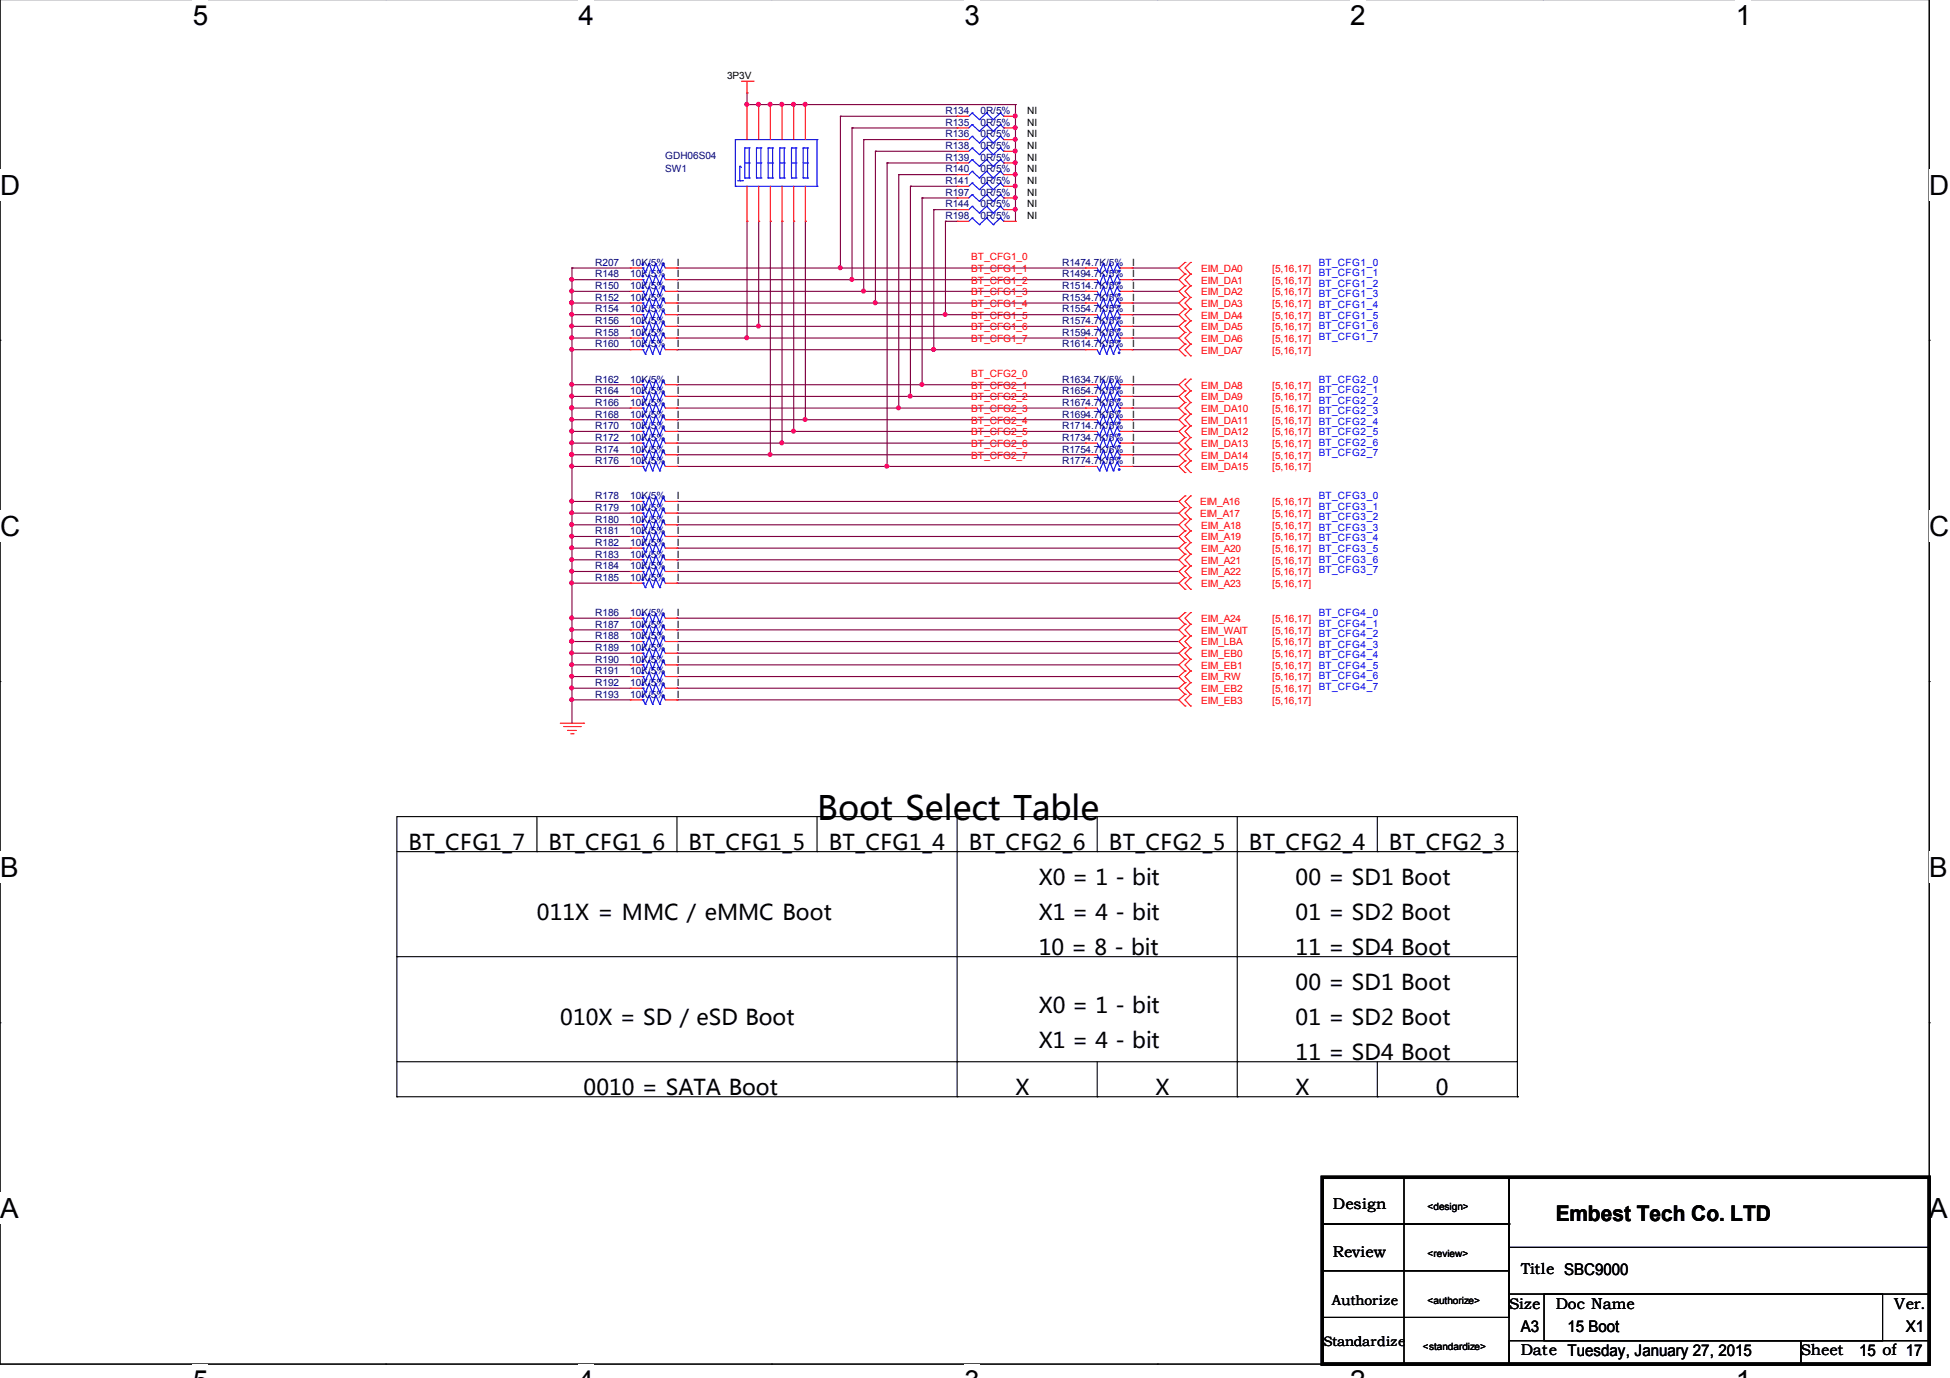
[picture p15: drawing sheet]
<svg xmlns="http://www.w3.org/2000/svg" width="297mm" height="210mm" viewBox="0 0 297 210" stroke-linecap="round" stroke-linejoin="round" font-family="sans-serif">
<defs><g id="words">
<text font-size="5.1" x="124.5" y="125">Boot Select Table</text>
<g font-size="4.2">
<text x="29.4" y="3.8">5</text>
<text x="88.1" y="3.8">4</text>
<text x="146.9" y="3.8">3</text>
<text x="205.7" y="3.8">2</text>
<text x="264.4" y="3.8">1</text>
<text x="0" y="29.7">D</text>
<text x="293.9" y="29.7">D</text>
<text x="0" y="81.6">C</text>
<text x="293.9" y="81.6">C</text>
<text x="0" y="133.6">B</text>
<text x="293.9" y="133.6">B</text>
<text x="0" y="185.6">A</text>
<text x="293.9" y="185.6">A</text>
</g>
<g font-size="3.3">
<text x="62.2" y="129.4">BT_CFG1_7</text>
<text x="83.6" y="129.4">BT_CFG1_6</text>
<text x="104.9" y="129.4">BT_CFG1_5</text>
<text x="126.2" y="129.4">BT_CFG1_4</text>
<text x="147.6" y="129.4">BT_CFG2_6</text>
<text x="168.9" y="129.4">BT_CFG2_5</text>
<text x="190.2" y="129.4">BT_CFG2_4</text>
<text x="211.6" y="129.4">BT_CFG2_3</text>
<text x="158.2" y="134.8">X0 = 1 - bit</text>
<text x="197.4" y="134.8">00 = SD1 Boot</text>
<text x="81.8" y="140.1">011X = MMC / eMMC Boot</text>
<text x="158.2" y="140.1">X1 = 4 - bit</text>
<text x="197.4" y="140.1">01 = SD2 Boot</text>
<text x="158.2" y="145.4">10 = 8 - bit</text>
<text x="197.4" y="145.4">11 = SD4 Boot</text>
<text x="158.2" y="154.3">X0 = 1 - bit</text>
<text x="197.4" y="150.8">00 = SD1 Boot</text>
<text x="85.3" y="156.1">010X = SD / eSD Boot</text>
<text x="158.2" y="159.7">X1 = 4 - bit</text>
<text x="197.4" y="156.1">01 = SD2 Boot</text>
<text x="197.4" y="161.4">11 = SD4 Boot</text>
<text x="88.9" y="166.8">0010 = SATA Boot</text>
<text x="154.7" y="166.8">X</text>
<text x="176" y="166.8">X</text>
<text x="197.4" y="166.8">X</text>
<text x="218.7" y="166.8">0</text>
<text x="237" y="185.9">Embest Tech Co. LTD</text>
</g>
<g font-size="2.5">
<text x="231.6" y="203">A3</text>
<text x="238.8" y="203">15 Boot</text>
<text x="290.3" y="203">X1</text>
<text x="283.2" y="206.5">15 of 17</text>
</g>
<g font-size="2.4">
<text x="203" y="184.2">Design</text>
<text x="203" y="191.5">Review</text>
<text x="231.6" y="194">Title SBC9000</text>
<text x="229.9" y="199.3">Size</text>
<text x="237" y="199.3">Doc Name</text>
<text x="288.5" y="199.3">Ver.</text>
<text x="231.6" y="206.4">Date Tuesday, January 27, 2015</text>
<text x="274.3" y="206.4">Sheet</text>
</g>
<g font-size="2.1">
<text x="202.9" y="198.7">Authorize</text>
<text x="201.6" y="205.1">Standardize</text>
</g>
<g font-size="1.5">
<text x="110.7" y="12">3P3V</text>
<text x="156.5" y="17.4">NI</text>
<text x="156.5" y="19.1">NI</text>
<text x="156.5" y="20.9">NI</text>
<text x="156.5" y="22.7">NI</text>
<text x="156.5" y="24.5">NI</text>
<text x="156.5" y="26.3">NI</text>
<text x="156.5" y="28">NI</text>
<text x="156.5" y="29.8">NI</text>
<text x="156.5" y="33.4">NI</text>
<text x="156.5" y="31.6">NI</text>
<text x="103.1" y="40.5">I</text>
<text x="172.5" y="40.5">I</text>
<text x="103.1" y="47.6">I</text>
<text x="103.1" y="42.3">I</text>
<text x="103.1" y="44">I</text>
<text x="103.1" y="45.8">I</text>
<text x="172.5" y="42.3">I</text>
<text x="172.5" y="44">I</text>
<text x="172.5" y="45.8">I</text>
<text x="172.5" y="47.6">I</text>
<text x="103.1" y="49.4">I</text>
<text x="103.1" y="51.2">I</text>
<text x="103.1" y="52.9">I</text>
<text x="172.5" y="49.4">I</text>
<text x="172.5" y="51.2">I</text>
<text x="172.5" y="52.9">I</text>
<text x="103.1" y="58.3">I</text>
<text x="172.5" y="58.3">I</text>
<text x="103.1" y="65.4">I</text>
<text x="103.1" y="60">I</text>
<text x="103.1" y="61.8">I</text>
<text x="103.1" y="63.6">I</text>
<text x="172.5" y="60">I</text>
<text x="172.5" y="61.8">I</text>
<text x="172.5" y="63.6">I</text>
<text x="172.5" y="65.4">I</text>
<text x="103.1" y="67.2">I</text>
<text x="103.1" y="68.9">I</text>
<text x="103.1" y="70.7">I</text>
<text x="172.5" y="67.2">I</text>
<text x="172.5" y="68.9">I</text>
<text x="172.5" y="70.7">I</text>
<text x="103.1" y="77.8">I</text>
<text x="103.1" y="76">I</text>
<text x="103.1" y="79.6">I</text>
<text x="103.1" y="81.4">I</text>
<text x="103.1" y="83.2">I</text>
<text x="103.1" y="84.9">I</text>
<text x="103.1" y="86.7">I</text>
<text x="103.1" y="88.5">I</text>
<text x="103.1" y="93.8">I</text>
<text x="103.1" y="95.6">I</text>
<text x="103.1" y="97.4">I</text>
<text x="103.1" y="99.2">I</text>
<text x="103.1" y="100.9">I</text>
<text x="103.1" y="102.7">I</text>
<text x="103.1" y="106.3">I</text>
<text x="103.1" y="104.5">I</text>
<text x="217.4" y="184.3">&lt;design&gt;</text>
<text x="217.4" y="191.4">&lt;review&gt;</text>
<text x="217.4" y="198.6">&lt;authorize&gt;</text>
<text x="216.7" y="205.7">&lt;standardize&gt;</text>
</g>
<g font-size="1.5" fill="#000080">
<text x="144" y="17.4">R134</text>
<text x="149.4" y="17.4">0R/5%</text>
<text x="144" y="19.1">R135</text>
<text x="144" y="20.9">R136</text>
<text x="144" y="22.7">R138</text>
<text x="149.4" y="19.1">0R/5%</text>
<text x="149.4" y="20.9">0R/5%</text>
<text x="149.4" y="22.7">0R/5%</text>
<text x="101.3" y="26.3">SW1</text>
<text x="101.3" y="24.1">GDH06S04</text>
<text x="144" y="24.5">R139</text>
<text x="144" y="26.3">R140</text>
<text x="144" y="28">R141</text>
<text x="144" y="29.8">R197</text>
<text x="149.4" y="24.5">0R/5%</text>
<text x="149.4" y="26.3">0R/5%</text>
<text x="149.4" y="28">0R/5%</text>
<text x="149.4" y="29.8">0R/5%</text>
<text x="144" y="33.4">R198</text>
<text x="144" y="31.6">R144</text>
<text x="149.4" y="33.4">0R/5%</text>
<text x="149.4" y="31.6">0R/5%</text>
<text x="90.7" y="40.5">R207</text>
<text x="96" y="40.5">10K/5%</text>
<text x="161.8" y="40.5">R1474.7K/5%</text>
<text x="90.7" y="47.6">R154</text>
<text x="90.7" y="42.3">R148</text>
<text x="90.7" y="44">R150</text>
<text x="90.7" y="45.8">R152</text>
<text x="96" y="47.6">10K/5%</text>
<text x="96" y="42.3">10K/5%</text>
<text x="96" y="44">10K/5%</text>
<text x="96" y="45.8">10K/5%</text>
<text x="161.8" y="42.3">R1494.7K/5%</text>
<text x="161.8" y="44">R1514.7K/5%</text>
<text x="161.8" y="45.8">R1534.7K/5%</text>
<text x="161.8" y="47.6">R1554.7K/5%</text>
<text x="90.7" y="49.4">R156</text>
<text x="90.7" y="51.2">R158</text>
<text x="90.7" y="52.9">R160</text>
<text x="96" y="49.4">10K/5%</text>
<text x="96" y="51.2">10K/5%</text>
<text x="96" y="52.9">10K/5%</text>
<text x="161.8" y="49.4">R1574.7K/5%</text>
<text x="161.8" y="51.2">R1594.7K/5%</text>
<text x="161.8" y="52.9">R1614.7K/5%</text>
<text x="90.7" y="58.3">R162</text>
<text x="96" y="58.3">10K/5%</text>
<text x="161.8" y="58.3">R1634.7K/5%</text>
<text x="90.7" y="65.4">R170</text>
<text x="90.7" y="60">R164</text>
<text x="90.7" y="61.8">R166</text>
<text x="90.7" y="63.6">R168</text>
<text x="96" y="65.4">10K/5%</text>
<text x="96" y="60">10K/5%</text>
<text x="96" y="61.8">10K/5%</text>
<text x="96" y="63.6">10K/5%</text>
<text x="161.8" y="60">R1654.7K/5%</text>
<text x="161.8" y="61.8">R1674.7K/5%</text>
<text x="161.8" y="63.6">R1694.7K/5%</text>
<text x="161.8" y="65.4">R1714.7K/5%</text>
<text x="90.7" y="67.2">R172</text>
<text x="90.7" y="68.9">R174</text>
<text x="90.7" y="70.7">R176</text>
<text x="96" y="67.2">10K/5%</text>
<text x="96" y="68.9">10K/5%</text>
<text x="96" y="70.7">10K/5%</text>
<text x="161.8" y="67.2">R1734.7K/5%</text>
<text x="161.8" y="68.9">R1754.7K/5%</text>
<text x="161.8" y="70.7">R1774.7K/5%</text>
<text x="90.7" y="77.8">R179</text>
<text x="90.7" y="76">R178</text>
<text x="96" y="77.8">10K/5%</text>
<text x="96" y="76">10K/5%</text>
<text x="90.7" y="79.6">R180</text>
<text x="90.7" y="81.4">R181</text>
<text x="90.7" y="83.2">R182</text>
<text x="96" y="79.6">10K/5%</text>
<text x="96" y="81.4">10K/5%</text>
<text x="96" y="83.2">10K/5%</text>
<text x="90.7" y="84.9">R183</text>
<text x="90.7" y="86.7">R184</text>
<text x="90.7" y="88.5">R185</text>
<text x="96" y="84.9">10K/5%</text>
<text x="96" y="86.7">10K/5%</text>
<text x="96" y="88.5">10K/5%</text>
<text x="90.7" y="93.8">R186</text>
<text x="90.7" y="95.6">R187</text>
<text x="96" y="93.8">10K/5%</text>
<text x="96" y="95.6">10K/5%</text>
<text x="90.7" y="97.4">R188</text>
<text x="90.7" y="99.2">R189</text>
<text x="90.7" y="100.9">R190</text>
<text x="96" y="97.4">10K/5%</text>
<text x="96" y="99.2">10K/5%</text>
<text x="96" y="100.9">10K/5%</text>
<text x="90.7" y="102.7">R191</text>
<text x="90.7" y="106.3">R193</text>
<text x="90.7" y="104.5">R192</text>
<text x="96" y="102.7">10K/5%</text>
<text x="96" y="106.3">10K/5%</text>
<text x="96" y="104.5">10K/5%</text>
</g>
<g font-size="1.5" fill="#f00">
<text x="147.9" y="39.6">BT_CFG1_0</text>
<text x="147.9" y="41.4">BT_CFG1_1</text>
<text x="183" y="41.4">EIM_DA0</text>
<text x="193.8" y="41.4">[5,16,17]</text>
<text x="147.9" y="43.2">BT_CFG1_2</text>
<text x="147.9" y="45">BT_CFG1_3</text>
<text x="147.9" y="46.8">BT_CFG1_4</text>
<text x="183" y="43.2">EIM_DA1</text>
<text x="183" y="46.8">EIM_DA3</text>
<text x="183" y="45">EIM_DA2</text>
<text x="193.8" y="43.2">[5,16,17]</text>
<text x="193.8" y="46.8">[5,16,17]</text>
<text x="193.8" y="45">[5,16,17]</text>
<text x="147.9" y="48.5">BT_CFG1_5</text>
<text x="147.9" y="50.3">BT_CFG1_6</text>
<text x="147.9" y="52.1">BT_CFG1_7</text>
<text x="183" y="48.5">EIM_DA4</text>
<text x="183" y="52.1">EIM_DA6</text>
<text x="183" y="53.9">EIM_DA7</text>
<text x="183" y="50.3">EIM_DA5</text>
<text x="193.8" y="48.5">[5,16,17]</text>
<text x="193.8" y="52.1">[5,16,17]</text>
<text x="193.8" y="53.9">[5,16,17]</text>
<text x="193.8" y="50.3">[5,16,17]</text>
<text x="147.9" y="57.4">BT_CFG2_0</text>
<text x="147.9" y="59.2">BT_CFG2_1</text>
<text x="183" y="59.2">EIM_DA8</text>
<text x="193.8" y="59.2">[5,16,17]</text>
<text x="147.9" y="61">BT_CFG2_2</text>
<text x="147.9" y="62.8">BT_CFG2_3</text>
<text x="147.9" y="64.5">BT_CFG2_4</text>
<text x="183" y="61">EIM_DA9</text>
<text x="183" y="62.8">EIM_DA10</text>
<text x="183" y="64.5">EIM_DA11</text>
<text x="193.8" y="61">[5,16,17]</text>
<text x="193.8" y="62.8">[5,16,17]</text>
<text x="193.8" y="64.5">[5,16,17]</text>
<text x="147.9" y="66.3">BT_CFG2_5</text>
<text x="147.9" y="68.1">BT_CFG2_6</text>
<text x="147.9" y="69.9">BT_CFG2_7</text>
<text x="183" y="66.3">EIM_DA12</text>
<text x="183" y="69.9">EIM_DA14</text>
<text x="183" y="71.6">EIM_DA15</text>
<text x="183" y="68.1">EIM_DA13</text>
<text x="193.8" y="66.3">[5,16,17]</text>
<text x="193.8" y="69.9">[5,16,17]</text>
<text x="193.8" y="71.6">[5,16,17]</text>
<text x="193.8" y="68.1">[5,16,17]</text>
<text x="182.8" y="77">EIM_A16</text>
<text x="193.8" y="77">[5,16,17]</text>
<text x="182.8" y="78.8">EIM_A17</text>
<text x="183" y="80.5">EIM_A18</text>
<text x="183" y="82.3">EIM_A19</text>
<text x="193.8" y="80.5">[5,16,17]</text>
<text x="193.8" y="82.3">[5,16,17]</text>
<text x="193.8" y="78.8">[5,16,17]</text>
<text x="183" y="84.1">EIM_A20</text>
<text x="183" y="85.9">EIM_A21</text>
<text x="183" y="89.4">EIM_A23</text>
<text x="183" y="87.6">EIM_A22</text>
<text x="193.8" y="84.1">[5,16,17]</text>
<text x="193.8" y="85.9">[5,16,17]</text>
<text x="193.8" y="89.4">[5,16,17]</text>
<text x="193.8" y="87.6">[5,16,17]</text>
<text x="183" y="94.8">EIM_A24</text>
<text x="193.8" y="94.8">[5,16,17]</text>
<text x="183" y="96.5">EIM_WAIT</text>
<text x="183" y="100.1">EIM_EB0</text>
<text x="183" y="101.9">EIM_EB1</text>
<text x="183" y="98.3">EIM_LBA</text>
<text x="193.8" y="96.5">[5,16,17]</text>
<text x="193.8" y="100.1">[5,16,17]</text>
<text x="193.8" y="101.9">[5,16,17]</text>
<text x="193.8" y="98.3">[5,16,17]</text>
<text x="183" y="103.6">EIM_RW</text>
<text x="183" y="105.4">EIM_EB2</text>
<text x="183" y="107.2">EIM_EB3</text>
<text x="193.8" y="103.6">[5,16,17]</text>
<text x="193.8" y="105.4">[5,16,17]</text>
<text x="193.8" y="107.2">[5,16,17]</text>
</g>
<g font-size="1.5" fill="#00f">
<text x="200.9" y="40.5">BT_CFG1_0</text>
<text x="200.9" y="42.1">BT_CFG1_1</text>
<text x="200.9" y="43.7">BT_CFG1_2</text>
<text x="200.9" y="45.3">BT_CFG1_3</text>
<text x="200.9" y="46.9">BT_CFG1_4</text>
<text x="200.9" y="48.5">BT_CFG1_5</text>
<text x="200.9" y="50.1">BT_CFG1_6</text>
<text x="200.9" y="51.7">BT_CFG1_7</text>
<text x="200.9" y="58.3">BT_CFG2_0</text>
<text x="200.9" y="59.9">BT_CFG2_1</text>
<text x="200.9" y="61.5">BT_CFG2_2</text>
<text x="200.9" y="63.1">BT_CFG2_3</text>
<text x="200.9" y="64.7">BT_CFG2_4</text>
<text x="200.9" y="66.3">BT_CFG2_5</text>
<text x="200.9" y="67.9">BT_CFG2_6</text>
<text x="200.9" y="69.5">BT_CFG2_7</text>
<text x="200.9" y="76">BT_CFG3_0</text>
<text x="200.9" y="77.7">BT_CFG3_1</text>
<text x="200.9" y="79.3">BT_CFG3_2</text>
<text x="200.9" y="80.9">BT_CFG3_3</text>
<text x="200.9" y="82.5">BT_CFG3_4</text>
<text x="200.9" y="84.1">BT_CFG3_5</text>
<text x="200.9" y="85.7">BT_CFG3_6</text>
<text x="200.9" y="87.3">BT_CFG3_7</text>
<text x="200.9" y="93.8">BT_CFG4_0</text>
<text x="200.9" y="95.4">BT_CFG4_1</text>
<text x="200.9" y="97">BT_CFG4_2</text>
<text x="200.9" y="98.7">BT_CFG4_3</text>
<text x="200.9" y="100.3">BT_CFG4_4</text>
<text x="200.9" y="101.9">BT_CFG4_5</text>
<text x="200.9" y="103.5">BT_CFG4_6</text>
<text x="200.9" y="105.1">BT_CFG4_7</text>
</g>
</g></defs>
<path d="M0 -.1v207.9h293.9v-207.9" fill="none" stroke="#000" stroke-width=".17"/>
<g fill="#fff">
<path d="M29.4 -.1h2.3v4.8h-2.3z"/>
<path d="M29.4 207.8h2.3v2.2h-2.3z"/>
</g>
<path d="M58.8 207.8h.1" fill="none" stroke="#000" stroke-width=".17"/>
<g fill="#fff">
<path d="M88.1 -.1h2.3v4.8h-2.3z"/>
<path d="M88.1 207.8h2.3v2.2h-2.3z"/>
</g>
<path d="M117.5 207.8h.1" fill="none" stroke="#000" stroke-width=".17"/>
<g fill="#fff">
<path d="M146.9 -.1h2.3v4.8h-2.3z"/>
<path d="M146.9 207.8h2.3v2.2h-2.3z"/>
</g>
<path d="M176.3 207.8h.1" fill="none" stroke="#000" stroke-width=".17"/>
<g fill="#fff">
<path d="M205.7 -.1h2.2v4.8h-2.2z"/>
<path d="M205.7 207.8h2.2v2.2h-2.2z"/>
</g>
<path d="M235 207.8h.1" fill="none" stroke="#000" stroke-width=".17"/>
<g fill="#fff">
<path d="M264.4 -.1h2.3v4.8h-2.3z"/>
<path d="M264.4 207.8h2.3v2.2h-2.3z"/>
<path d="M0 25.8h3v4.8h-3z"/>
<path d="M293.9 25.8h2.9v4.8h-2.9z"/>
<path d="M0 77.7h3v4.8h-3z"/>
<path d="M293.9 77.7h2.9v4.8h-2.9z"/>
</g>
<path d="M0 51.8h.1M293.9 51.8h.1" fill="none" stroke="#000" stroke-width=".17"/>
<g fill="#fff">
<path d="M0 129.7h2.7v4.8h-2.7z"/>
<path d="M293.9 129.7h2.7v4.8h-2.7z"/>
</g>
<path d="M0 103.8h.1M293.9 103.8h.1" fill="none" stroke="#000" stroke-width=".17"/>
<g fill="#fff">
<path d="M0 181.7h2.7v4.8h-2.7z"/>
<path d="M293.9 181.7h2.7v4.8h-2.7z"/>
</g>
<g fill="none" stroke="#000" stroke-width=".17">
<path d="M60.5 124.4h170.6v37.3h-170.6zM60.5 129.7h170.6M81.8 129.7h.1M81.8 124.4v5.3M103.1 129.7h.1M103.1 124.4v5.3M124.5 129.7h.1M124.5 124.4v5.3M145.8 129.7h.1M145.8 124.4v42.7M167.1 129.7h.1M167.1 124.4v5.3"/>
<path d="M188.5 129.7h.1M188.5 124.4v42.7M209.8 129.7h.1M209.8 124.4v5.3M231.1 129.7h.1M0 155.8h.1M60.5 145.7h.1M60.5 145.7h170.6M293.9 155.8h.1M60.5 167.1h.1M60.5 161.7v5.4M60.5 167.1h170.6"/>
<path d="M145.8 161.7h.1M145.8 167.1h.1M167.1 167.1h.1M167.1 161.7v5.4M188.5 161.7h.1M188.5 167.1h.1M201.4 179.3h28.5v7.2h-28.5zM209.8 167.1h.1M209.8 161.7v5.4M213.9 179.3h16v28.5h-16zM231.1 167.1h.1M231.1 161.7v5.4"/>
<path d="M201.4 186.5h28.5v7.1h-28.5zM201.4 193.6h28.5v7.1h-28.5zM229.9 190h64v7.1h-64zM229.9 186.5h.1M229.9 186.5v8.8M235.2 197.1h51.6v7.1h-51.6zM229.9 204.2h44.4v3.6h-44.4zM274.3 204.2h19.6v3.6h-19.6z"/>
</g>
<g fill="none" stroke="#800040" stroke-width=".17">
<path d="M113.8 15.9h.1M113.8 14.2h.1M113.8 15.9h40.9M113.8 14.2v1.7M115.6 15.9h.1M117.3 15.9h.1M119.1 15.9h.1M120.9 15.9h.1M128 17.7h.1M128 17.7v23.1M128 17.7h17.8M129.8 19.5h.1"/>
<path d="M129.8 19.5h16M129.8 19.5v23.1M145.8 17.7h.1M154.7 19.5h.1M154.7 17.7h.1M154.7 15.9h.1M154.7 15.9v17.8M113.8 33.7h.1M113.8 33.7v17.8M115.6 33.7h.1M115.6 33.7v16M117.3 33.7h.1"/>
<path d="M117.3 33.7v35.6M119.1 33.7h.1M119.1 33.7v33.8M120.9 33.7h.1M120.9 33.7v32M122.7 33.7h.1M122.7 33.7v30.2M131.6 21.3h.1M131.6 21.3h14.2M131.6 21.3v23.1M133.3 23h.1M133.3 23h12.5"/>
<path d="M133.3 23v23.2M135.1 24.8h.1M135.1 24.8h10.7M135.1 24.8v46.2M136.9 26.6h.1M136.9 26.6h8.9M136.9 26.6v35.6M138.7 28.4h.1M138.7 28.4h7.1M138.7 28.4v32M140.5 30.2h.1M140.5 30.2h5.3"/>
<path d="M140.5 30.2v28.4M142.2 31.9h.1M142.2 31.9v21.4M142.2 31.9h3.6M144 33.7h.1M144 33.7h1.8M144 33.7v14.2M154.7 30.2h.1M154.7 31.9h.1M154.7 28.4h.1M154.7 26.6h.1M154.7 24.8h.1"/>
<path d="M154.7 21.3h.1M154.7 23h.1M87.1 40.8h.1M87.1 42.6h.1M87.1 44.4h.1M87.1 46.2h.1M87.1 47.9h.1M87.1 49.7h.1M87.1 51.5h.1M87.1 53.3h.1M87.1 58.6h.1M87.1 53.3h8.9"/>
<path d="M87.1 47.9h8.9M87.1 40.8h8.9M87.1 42.6h8.9M87.1 44.4h8.9M87.1 46.2h8.9M87.1 49.7h8.9M87.1 51.5h8.9M87.1 58.6h8.9M87.1 40.8v69.4M103.1 53.3h.1M103.1 47.9h.1M103.1 49.7h.1"/>
<path d="M103.1 40.8h.1M103.1 42.6h.1M103.1 44.4h.1M103.1 46.2h.1M103.1 51.5h.1M103.1 58.6h.1M103.1 53.3h62.3M103.1 47.9h62.3M103.1 40.8h62.3M103.1 42.6h62.3M103.1 44.4h62.3M103.1 46.2h62.3"/>
<path d="M103.1 49.7h62.3M103.1 51.5h62.3M103.1 58.6h62.3M113.8 51.5h.1M115.6 49.7h.1M128 40.8h.1M129.8 42.6h.1M131.6 44.4h.1M133.3 46.2h.1M140.5 58.6h.1M142.2 53.3h.1M144 47.9h.1"/>
<path d="M172.5 40.8h.1M172.5 42.6h.1M172.5 44.4h.1M172.5 46.2h.1M172.5 47.9h.1M172.5 49.7h.1M172.5 51.5h.1M172.5 53.3h.1M172.5 58.6h.1M172.5 53.3h7.1M172.5 47.9h7.1M172.5 40.8h7.1"/>
<path d="M172.5 42.6h7.1M172.5 44.4h7.1M172.5 46.2h7.1M172.5 49.7h7.1M172.5 51.5h7.1M172.5 58.6h7.1M87.1 60.4h.1M87.1 62.2h.1M87.1 63.9h.1M87.1 65.7h.1M87.1 67.5h.1M87.1 69.3h.1"/>
<path d="M87.1 71h.1M87.1 76.4h.1M87.1 78.2h.1M87.1 79.9h.1M87.1 60.4h8.9M87.1 62.2h8.9M87.1 63.9h8.9M87.1 65.7h8.9M87.1 67.5h8.9M87.1 69.3h8.9M87.1 71h8.9M87.1 76.4h8.9"/>
<path d="M87.1 78.2h8.9M87.1 79.9h8.9M103.1 76.4h.1M103.1 78.2h.1M103.1 79.9h.1M103.1 63.9h.1M103.1 71h.1M103.1 69.3h.1M103.1 60.4h.1M103.1 67.5h.1M103.1 62.2h.1M103.1 65.7h.1"/>
<path d="M103.1 60.4h62.3M103.1 62.2h62.3M103.1 63.9h62.3M103.1 65.7h62.3M103.1 67.5h62.3M103.1 69.3h62.3M103.1 71h62.3M103.1 76.4h76.5M103.1 78.2h76.5M103.1 79.9h76.5M117.3 69.3h.1M119.1 67.5h.1"/>
<path d="M120.9 65.7h.1M122.7 63.9h.1M135.1 71h.1M136.9 62.2h.1M138.7 60.4h.1M172.5 60.4h.1M172.5 62.2h.1M172.5 63.9h.1M172.5 65.7h.1M172.5 67.5h.1M172.5 69.3h.1M172.5 71h.1"/>
<path d="M172.5 60.4h7.1M172.5 62.2h7.1M172.5 63.9h7.1M172.5 65.7h7.1M172.5 67.5h7.1M172.5 69.3h7.1M172.5 71h7.1M87.1 81.7h.1M87.1 83.5h.1M87.1 85.3h.1M87.1 87.1h.1M87.1 88.8h.1"/>
<path d="M87.1 94.2h.1M87.1 95.9h.1M87.1 97.7h.1M87.1 99.5h.1M87.1 81.7h8.9M87.1 83.5h8.9M87.1 85.3h8.9M87.1 87.1h8.9M87.1 88.8h8.9M87.1 94.2h8.9M87.1 95.9h8.9M87.1 97.7h8.9"/>
<path d="M87.1 99.5h8.9M103.1 81.7h.1M103.1 83.5h.1M103.1 85.3h.1M103.1 87.1h.1M103.1 88.8h.1M103.1 94.2h.1M103.1 95.9h.1M103.1 97.7h.1M103.1 99.5h.1M103.1 81.7h76.5M103.1 83.5h76.5"/>
<path d="M103.1 85.3h76.5M103.1 87.1h76.5M103.1 88.8h76.5M103.1 94.2h76.5M103.1 95.9h76.5M103.1 97.7h76.5M103.1 99.5h76.5M87.1 101.3h.1M87.1 103.1h.1M87.1 104.8h.1M87.1 106.6h.1M87.1 101.3h8.9"/>
<path d="M87.1 103.1h8.9M87.1 104.8h8.9M87.1 106.6h8.9M103.1 101.3h.1M103.1 103.1h.1M103.1 104.8h.1M103.1 106.6h.1M103.1 101.3h76.5M103.1 103.1h76.5M103.1 104.8h76.5M103.1 106.6h76.5"/>
</g>
<g fill="#f0f" stroke="#f0f" stroke-width=".17">
<circle cx="154.6" cy="31.9" r=".3"/>
<circle cx="154.6" cy="30.1" r=".3"/>
<circle cx="128" cy="40.8" r=".3"/>
<circle cx="129.8" cy="42.6" r=".3"/>
<circle cx="131.5" cy="44.3" r=".3"/>
<circle cx="133.3" cy="46.1" r=".3"/>
<circle cx="142.2" cy="53.2" r=".3"/>
<circle cx="115.5" cy="49.7" r=".3"/>
<circle cx="87.1" cy="42.6" r=".3"/>
<circle cx="87.1" cy="44.3" r=".3"/>
<circle cx="87.1" cy="46.1" r=".3"/>
<circle cx="87.1" cy="51.4" r=".3"/>
<circle cx="87.1" cy="53.2" r=".3"/>
<circle cx="87.1" cy="58.6" r=".3"/>
<circle cx="87.1" cy="60.3" r=".3"/>
<circle cx="87.1" cy="62.1" r=".3"/>
<circle cx="87.1" cy="63.9" r=".3"/>
<circle cx="87.1" cy="65.7" r=".3"/>
<circle cx="87.1" cy="67.5" r=".3"/>
<circle cx="87.1" cy="69.2" r=".3"/>
<circle cx="87.1" cy="94.1" r=".3"/>
<circle cx="87.1" cy="95.9" r=".3"/>
<circle cx="87.1" cy="97.7" r=".3"/>
<circle cx="87.1" cy="104.8" r=".3"/>
<circle cx="87.1" cy="106.6" r=".3"/>
<circle cx="87.1" cy="87" r=".3"/>
<circle cx="87.1" cy="85.2" r=".3"/>
<circle cx="87.1" cy="83.5" r=".3"/>
<circle cx="87.1" cy="81.7" r=".3"/>
<circle cx="87.1" cy="79.9" r=".3"/>
<circle cx="87.1" cy="78.1" r=".3"/>
<circle cx="87.1" cy="49.7" r=".3"/>
<circle cx="87.1" cy="101.2" r=".3"/>
<circle cx="87.1" cy="99.5" r=".3"/>
<circle cx="87.1" cy="76.3" r=".3"/>
<circle cx="87.1" cy="71" r=".3"/>
<circle cx="144" cy="47.9" r=".3"/>
<circle cx="117.3" cy="69.2" r=".3"/>
<circle cx="119.1" cy="67.5" r=".3"/>
<circle cx="120.9" cy="65.7" r=".3"/>
<circle cx="122.6" cy="63.9" r=".3"/>
<circle cx="135.1" cy="71" r=".3"/>
<circle cx="136.9" cy="62.1" r=".3"/>
<circle cx="138.6" cy="60.3" r=".3"/>
<circle cx="140.4" cy="58.6" r=".3"/>
<circle cx="154.6" cy="28.3" r=".3"/>
<circle cx="154.6" cy="26.6" r=".3"/>
<circle cx="154.6" cy="24.8" r=".3"/>
<circle cx="154.6" cy="19.4" r=".3"/>
<circle cx="154.6" cy="21.2" r=".3"/>
<circle cx="154.6" cy="23" r=".3"/>
<circle cx="117.3" cy="15.9" r=".3"/>
<circle cx="119.1" cy="15.9" r=".3"/>
<circle cx="120.9" cy="15.9" r=".3"/>
<circle cx="113.8" cy="15.9" r=".3"/>
<circle cx="115.5" cy="15.9" r=".3"/>
<circle cx="113.8" cy="51.4" r=".3"/>
<circle cx="87.1" cy="47.9" r=".3"/>
<circle cx="87.1" cy="103" r=".3"/>
<circle cx="87.1" cy="88.8" r=".3"/>
<circle cx="122.6" cy="15.9" r=".3"/>
<circle cx="154.6" cy="17.7" r=".3"/>
</g>
<g fill="none" stroke="#f00" stroke-width=".17">
<path d="M112.9 12.4h1.8M113.8 14.2h.1M113.8 15.9h.1M113.8 12.4v1.8M113.8 15.9v5.4M114.7 12.4h.1M115.6 15.9h.1M115.6 15.9v5.4M117.3 15.9h.1M117.3 15.9v5.4M119.1 15.9h.1M119.1 15.9v5.4"/>
<path d="M120.9 15.9h.1M120.9 15.9v5.4M122.7 15.9h.1M122.7 15.9v5.4M145.8 17.7h.1M145.8 19.5h.1M145.8 17.7h1.8M145.8 19.5h1.8M152.9 17.7h1.8M152.9 19.5h1.8M154.7 17.7h.1M154.7 19.5h.1"/>
<path d="M113.8 33.7h.1M113.8 28.4v5.3M115.6 33.7h.1M115.6 28.4v5.3M117.3 33.7h.1M117.3 28.4v5.3M119.1 33.7h.1M119.1 28.4v5.3M120.9 33.7h.1M120.9 28.4v5.3M122.7 33.7h.1M122.7 28.4v5.3"/>
<path d="M145.8 24.8h.1M145.8 33.7h.1M145.8 26.6h.1M145.8 28.4h.1M145.8 30.2h.1M145.8 21.3h.1M145.8 31.9h.1M145.8 23h.1M145.8 24.8h1.8M145.8 33.7h1.8M145.8 26.6h1.8M145.8 28.4h1.8"/>
<path d="M145.8 30.2h1.8M145.8 21.3h1.8M145.8 31.9h1.8M145.8 23h1.8M152.9 24.8h1.8M152.9 33.7h1.8M152.9 26.6h1.8M152.9 28.4h1.8M152.9 30.2h1.8M152.9 21.3h1.8M152.9 31.9h1.8M152.9 23h1.8"/>
<path d="M154.7 24.8h.1M154.7 33.7h.1M154.7 26.6h.1M154.7 28.4h.1M154.7 30.2h.1M154.7 21.3h.1M154.7 31.9h.1M154.7 23h.1M180.5 40h.1M180.5 40l-.9 .8 .9 1M181.4 40h.1M181.4 40l-.9 .8 .9 1"/>
<path d="M96 58.6h.1M96 47.9h.1M96 49.7h.1M96 42.6h.1M96 51.5h.1M96 44.4h.1M96 40.8h.1M96 53.3h.1M96 46.2h.1M96 58.6h1.8M96 47.9h1.8M96 42.6h1.8"/>
<path d="M96 49.7h1.8M96 51.5h1.8M96 44.4h1.8M96 46.2h1.8M96 53.3h1.8M96 40.8h1.8M101.3 58.6h1.8M101.3 47.9h1.8M101.3 42.6h1.8M101.3 49.7h1.8M101.3 51.5h1.8M101.3 44.4h1.8"/>
<path d="M101.3 46.2h1.8M101.3 53.3h1.8M101.3 40.8h1.8M103.1 58.6h.1M103.1 47.9h.1M103.1 49.7h.1M103.1 42.6h.1M103.1 51.5h.1M103.1 44.4h.1M103.1 40.8h.1M103.1 53.3h.1M103.1 46.2h.1"/>
<path d="M165.4 42.6h.1M165.4 49.7h.1M165.4 51.5h.1M165.4 44.4h.1M165.4 46.2h.1M165.4 53.3h.1M165.4 40.8h.1M165.4 58.6h.1M165.4 47.9h.1M165.4 58.6h1.7M165.4 47.9h1.7M165.4 42.6h1.7"/>
<path d="M165.4 49.7h1.7M165.4 51.5h1.7M165.4 44.4h1.7M165.4 46.2h1.7M165.4 53.3h1.7M165.4 40.8h1.7M170.7 58.6h1.8M170.7 47.9h1.8M170.7 42.6h1.8M170.7 49.7h1.8M170.7 51.5h1.8M170.7 44.4h1.8"/>
<path d="M170.7 46.2h1.8M170.7 53.3h1.8M170.7 40.8h1.8M172.5 42.6h.1M172.5 49.7h.1M172.5 51.5h.1M172.5 44.4h.1M172.5 46.2h.1M172.5 53.3h.1M172.5 40.8h.1M172.5 58.6h.1M172.5 47.9h.1"/>
<path d="M180.5 41.8h.1M180.5 43.5h.1M180.5 45.3h.1M180.5 47.1h.1M180.5 48.9h.1M180.5 50.6h.1M180.5 52.4h.1M180.5 54.2h.1M180.5 59.5h.1M180.5 57.8h.1M180.5 41.8l-.9 .8 .9 .9M180.5 45.3l-.9 .9 .9 .9"/>
<path d="M180.5 47.1l-.9 .8 .9 1M180.5 43.5l-.9 .9 .9 .9M180.5 50.6l-.9 .9 .9 .9M180.5 52.4l-.9 .9 .9 .9M180.5 48.9l-.9 .8 .9 .9M180.5 59.5l-.9 .9 .9 .9M180.5 57.8l-.9 .8 .9 .9M181.4 41.8h.1M181.4 43.5h.1M181.4 47.1h.1M181.4 45.3h.1M181.4 48.9h.1"/>
<path d="M181.4 52.4h.1M181.4 50.6h.1M181.4 54.2h.1M181.4 59.5h.1M181.4 57.8h.1M181.4 41.8l-.9 .8 .9 .9M181.4 45.3l-.9 .9 .9 .9M181.4 47.1l-.9 .8 .9 1M181.4 43.5l-.9 .9 .9 .9M181.4 50.6l-.9 .9 .9 .9M181.4 52.4l-.9 .9 .9 .9M181.4 48.9l-.9 .8 .9 .9"/>
<path d="M181.4 59.5l-.9 .9 .9 .9M181.4 57.8l-.9 .8 .9 .9M96 65.7h.1M96 79.9h.1M96 67.5h.1M96 60.4h.1M96 69.3h.1M96 62.2h.1M96 71h.1M96 63.9h.1M96 78.2h.1M96 76.4h.1"/>
<path d="M96 65.7h1.8M96 79.9h1.8M96 67.5h1.8M96 60.4h1.8M96 69.3h1.8M96 62.2h1.8M96 63.9h1.8M96 71h1.8M96 78.2h1.8M96 76.4h1.8M101.3 65.7h1.8M101.3 79.9h1.8"/>
<path d="M101.3 67.5h1.8M101.3 60.4h1.8M101.3 69.3h1.8M101.3 62.2h1.8M101.3 63.9h1.8M101.3 71h1.8M101.3 78.2h1.8M101.3 76.4h1.8M103.1 65.7h.1M103.1 79.9h.1M103.1 67.5h.1M103.1 60.4h.1"/>
<path d="M103.1 69.3h.1M103.1 62.2h.1M103.1 71h.1M103.1 63.9h.1M103.1 78.2h.1M103.1 76.4h.1M165.4 67.5h.1M165.4 60.4h.1M165.4 69.3h.1M165.4 62.2h.1M165.4 63.9h.1M165.4 71h.1"/>
<path d="M165.4 65.7h.1M165.4 65.7h1.7M165.4 67.5h1.7M165.4 60.4h1.7M165.4 69.3h1.7M165.4 62.2h1.7M165.4 63.9h1.7M165.4 71h1.7M170.7 65.7h1.8M170.7 67.5h1.8M170.7 60.4h1.8M170.7 69.3h1.8"/>
<path d="M170.7 62.2h1.8M170.7 63.9h1.8M170.7 71h1.8M172.5 67.5h.1M172.5 60.4h.1M172.5 69.3h.1M172.5 62.2h.1M172.5 63.9h.1M172.5 71h.1M172.5 65.7h.1M180.5 61.3h.1M180.5 63.1h.1"/>
<path d="M180.5 64.9h.1M180.5 66.6h.1M180.5 68.4h.1M180.5 70.2h.1M180.5 72h.1M180.5 79.1h.1M180.5 75.5h.1M180.5 77.3h.1M180.5 61.3l-.9 .9 .9 .9M180.5 63.1l-.9 .8 .9 1M180.5 64.9l-.9 .8 .9 .9M180.5 68.4l-.9 .9 .9 .9"/>
<path d="M180.5 70.2l-.9 .8 .9 1M180.5 66.6l-.9 .9 .9 .9M180.5 79.1l-.9 .8 .9 1M180.5 75.5l-.9 .9 .9 .9M180.5 77.3l-.9 .9 .9 .9M181.4 61.3h.1M181.4 63.1h.1M181.4 64.9h.1M181.4 66.6h.1M181.4 70.2h.1M181.4 68.4h.1M181.4 72h.1"/>
<path d="M181.4 79.1h.1M181.4 77.3h.1M181.4 75.5h.1M181.4 61.3l-.9 .9 .9 .9M181.4 63.1l-.9 .8 .9 1M181.4 64.9l-.9 .8 .9 .9M181.4 68.4l-.9 .9 .9 .9M181.4 70.2l-.9 .8 .9 1M181.4 66.6l-.9 .9 .9 .9M181.4 79.1l-.9 .8 .9 1M181.4 75.5l-.9 .9 .9 .9M181.4 77.3l-.9 .9 .9 .9"/>
<path d="M96 94.2h.1M96 95.9h.1M96 97.7h.1M96 81.7h.1M96 99.5h.1M96 85.3h.1M96 83.5h.1M96 87.1h.1M96 88.8h.1M96 94.2h1.8M96 95.9h1.8M96 97.7h1.8"/>
<path d="M96 81.7h1.8M96 99.5h1.8M96 85.3h1.8M96 83.5h1.8M96 87.1h1.8M96 88.8h1.8M101.3 94.2h1.8M101.3 95.9h1.8M101.3 97.7h1.8M101.3 81.7h1.8M101.3 99.5h1.8M101.3 85.3h1.8"/>
<path d="M101.3 83.5h1.8M101.3 87.1h1.8M101.3 88.8h1.8M103.1 94.2h.1M103.1 95.9h.1M103.1 97.7h.1M103.1 81.7h.1M103.1 99.5h.1M103.1 85.3h.1M103.1 83.5h.1M103.1 87.1h.1M103.1 88.8h.1"/>
<path d="M180.5 95.1h.1M180.5 96.9h.1M180.5 98.7h.1M180.5 80.9h.1M180.5 82.6h.1M180.5 84.4h.1M180.5 86.2h.1M180.5 88h.1M180.5 89.8h.1M180.5 93.3h.1M180.5 95.1l-.9 .8 .9 1M180.5 98.7l-.9 .8 .9 .9"/>
<path d="M180.5 82.6l-.9 .9 .9 .9M180.5 84.4l-.9 .9 .9 .9M180.5 80.9l-.9 .8 .9 .9M180.5 88l-.9 .8 .9 1M180.5 93.3l-.9 .9 .9 .9M180.5 86.2l-.9 .9 .9 .9M180.5 96.9l-.9 .8 .9 1M181.4 96.9h.1M181.4 95.1h.1M181.4 98.7h.1M181.4 80.9h.1M181.4 84.4h.1"/>
<path d="M181.4 82.6h.1M181.4 86.2h.1M181.4 89.8h.1M181.4 88h.1M181.4 93.3h.1M181.4 95.1l-.9 .8 .9 1M181.4 98.7l-.9 .8 .9 .9M181.4 82.6l-.9 .9 .9 .9M181.4 84.4l-.9 .9 .9 .9M181.4 80.9l-.9 .8 .9 .9M181.4 88l-.9 .8 .9 1M181.4 93.3l-.9 .9 .9 .9"/>
<path d="M181.4 86.2l-.9 .9 .9 .9M181.4 96.9l-.9 .8 .9 1M85.3 110.2h3.6M85.9 110.7h2.5M86.4 111.3h.1M86.4 111.3h1.4M87 111.8h.3M87.3 111.8h.1M88.4 110.7h.1M88.9 110.2h.1M96 101.3h.1M96 103.1h.1"/>
<path d="M96 106.6h.1M96 104.8h.1M96 101.3h1.8M96 103.1h1.8M96 106.6h1.8M96 104.8h1.8M101.3 101.3h1.8M101.3 103.1h1.8M101.3 106.6h1.8M101.3 104.8h1.8M103.1 101.3h.1M103.1 103.1h.1"/>
<path d="M103.1 106.6h.1M103.1 104.8h.1M180.5 100.4h.1M180.5 102.2h.1M180.5 104h.1M180.5 105.8h.1M180.5 107.5h.1M180.5 100.4l-.9 .9 .9 .9M180.5 102.2l-.9 .9 .9 .9M180.5 104l-.9 .8 .9 1M180.5 105.8l-.9 .8 .9 .9M181.4 100.4h.1"/>
<path d="M181.4 102.2h.1M181.4 104h.1M181.4 105.8h.1M181.4 107.5h.1M181.4 100.4l-.9 .9 .9 .9M181.4 102.2l-.9 .9 .9 .9M181.4 104l-.9 .8 .9 1M181.4 105.8l-.9 .8 .9 .9"/>
</g>
<path d="M201.4 179.3h92.5v28.5h-92.5z" fill="none" stroke="#000" stroke-width=".51"/>
<g fill="none" stroke="#00f" stroke-width=".17">
<path d="M148.1 17.2h.1M148.1 19h.1M148.1 17.2l-.5 .5M148.1 17.2l1.1 1M148.1 19l-.5 .5M148.1 19l1.1 1M149.2 18.2h.1M149.2 20h.1M150.3 17.2h.1M150.3 19h.1M150.3 17.2l-1.1 1M150.3 17.2l1 1"/>
<path d="M150.3 19l-1.1 1M150.3 19l1 1M151.3 18.2h.1M151.3 20h.1M152.4 17.2h.1M152.4 19h.1M152.4 17.2l-1.1 1M152.4 17.2l.5 .5M152.4 19l-1.1 1M152.4 19l.5 .5M152.9 17.7h.1M152.9 19.5h.1"/>
<path d="M112 28.4h.1M112 21.3h.1M112 21.3h12.5M112 28.4h12.5M112 21.3v7.1M112.4 27.5h.7M112.7 25.3h.1M112.7 27.5h.1M112.7 25.3l.2 .2M112.7 25.3v2.2M113.1 27.5h.1M113.5 27.1h.1"/>
<path d="M113.5 22.5h.1M113.5 22.5v4.6M113.5 27.1h.6M113.5 22.5h.6M113.5 24.8h.6M114.1 27.1h.1M114.1 22.5h.1M114.1 24.8h.1M114.1 22.5v4.6M115.2 27.1h.1M115.2 22.5h.1M115.2 27.1h.7"/>
<path d="M115.2 22.5h.7M115.2 24.8h.7M115.2 22.5v4.6M115.9 27.1h.1M115.9 22.5h.1M115.9 24.8h.1M115.9 22.5v4.6M117 27.1h.1M117 22.5h.1M117 27.1h.7M117 22.5h.7M117 24.8h.7"/>
<path d="M117 22.5v4.6M117.7 27.1h.1M117.7 22.5h.1M117.7 24.8h.1M117.7 22.5v4.6M118.8 27.1h.1M118.8 22.5h.1M118.8 27.1h.7M118.8 22.5h.7M118.8 24.8h.7M118.8 22.5v4.6M119.5 27.1h.1"/>
<path d="M119.5 22.5h.1M119.5 24.8h.1M119.5 22.5v4.6M120.6 27.1h.1M120.6 22.5h.1M120.6 27.1h.6M120.6 22.5h.6M120.6 24.8h.6M120.6 22.5v4.6M121.2 27.1h.1M121.2 22.5h.1M121.2 24.8h.1"/>
<path d="M121.2 22.5v4.6M122.3 27.1h.1M122.3 22.5h.1M122.3 27.1h.7M122.3 22.5h.7M122.3 24.8h.7M122.3 22.5v4.6M123 27.1h.1M123 22.5h.1M123 24.8h.1M123 22.5v4.6M124.5 21.3h.1"/>
<path d="M124.5 28.4h.1M124.5 21.3v7.1M148.1 24.3h.1M148.1 33.2h.1M148.1 26.1h.1M148.1 27.9h.1M148.1 29.6h.1M148.1 20.8h.1M148.1 31.4h.1M148.1 22.5h.1M148.1 24.3l-.5 .5M148.1 24.3l1.1 1"/>
<path d="M148.1 33.2l-.5 .5M148.1 33.2l1.1 1M148.1 26.1l-.5 .5M148.1 26.1l1.1 1M148.1 27.9l-.5 .5M148.1 27.9l1.1 1M148.1 29.6l-.5 .6M148.1 29.6l1.1 1.1M148.1 20.8l-.5 .5M148.1 20.8l1.1 1M148.1 31.4l-.5 .5M148.1 31.4l1.1 1"/>
<path d="M148.1 22.5l-.5 .5M148.1 22.5l1.1 1.1M149.2 25.3h.1M149.2 34.2h.1M149.2 27.1h.1M149.2 28.9h.1M149.2 30.7h.1M149.2 21.8h.1M149.2 32.4h.1M149.2 23.6h.1M150.3 24.3h.1M150.3 33.2h.1"/>
<path d="M150.3 26.1h.1M150.3 27.9h.1M150.3 29.6h.1M150.3 20.8h.1M150.3 31.4h.1M150.3 22.5h.1M150.3 24.3l-1.1 1M150.3 24.3l1 1M150.3 33.2l-1.1 1M150.3 33.2l1 1M150.3 26.1l-1.1 1M150.3 26.1l1 1"/>
<path d="M150.3 27.9l-1.1 1M150.3 27.9l1 1M150.3 29.6l-1.1 1.1M150.3 29.6l1 1.1M150.3 20.8l-1.1 1M150.3 20.8l1 1M150.3 31.4l-1.1 1M150.3 31.4l1 1M150.3 22.5l-1.1 1.1M150.3 22.5l1 1.1M151.3 25.3h.1M151.3 34.2h.1"/>
<path d="M151.3 27.1h.1M151.3 28.9h.1M151.3 30.7h.1M151.3 21.8h.1M151.3 32.4h.1M151.3 23.6h.1M152.4 24.3h.1M152.4 33.2h.1M152.4 26.1h.1M152.4 27.9h.1M152.4 29.6h.1M152.4 20.8h.1"/>
<path d="M152.4 31.4h.1M152.4 22.5h.1M152.4 24.3l-1.1 1M152.4 24.3l.5 .5M152.4 33.2l-1.1 1M152.4 33.2l.5 .5M152.4 26.1l-1.1 1M152.4 26.1l.5 .5M152.4 27.9l-1.1 1M152.4 27.9l.5 .5M152.4 29.6l-1.1 1.1M152.4 29.6l.5 .6"/>
<path d="M152.4 20.8l-1.1 1M152.4 20.8l.5 .5M152.4 31.4l-1.1 1M152.4 31.4l.5 .5M152.4 22.5l-1.1 1.1M152.4 22.5l.5 .5M152.9 24.8h.1M152.9 33.7h.1M152.9 26.6h.1M152.9 28.4h.1M152.9 30.2h.1M152.9 21.3h.1"/>
<path d="M152.9 31.9h.1M152.9 23h.1M97.8 58.6h.2M97.8 47.9h.2M97.8 42.6h.2M97.8 49.7h.2M97.8 51.5h.2M97.8 44.4h.2M97.8 46.2h.2M97.8 53.3h.2M97.8 40.8h.2M98 58.6h.1"/>
<path d="M98 47.9h.1M98 49.7h.1M98 42.6h.1M98 51.5h.1M98 44.4h.1M98 40.8h.1M98 53.3h.1M98 46.2h.1M98 58.6l.3 .7M98 47.9l.3 .7M98 49.7l.3 .7M98 42.6l.3 .7"/>
<path d="M98 51.5l.3 .7M98 44.4l.3 .7M98 40.8l.3 .7M98 53.3l.3 .6M98 46.2l.3 .6M98.3 59.3h.1M98.3 48.6h.1M98.3 50.4h.1M98.3 43.3h.1M98.3 52.2h.1M98.3 45.1h.1M98.3 41.5h.1"/>
<path d="M98.3 53.9h.1M98.3 46.8h.1M98.9 57.9h.1M98.9 47.3h.1M98.9 49h.1M98.9 41.9h.1M98.9 59.7h.1M98.9 50.8h.1M98.9 43.7h.1M98.9 40.1h.1M98.9 52.6h.1M98.9 45.5h.1"/>
<path d="M98.9 57.9l.5 1.4M98.9 57.9l-.6 1.4M98.9 47.3l.5 1.3M98.9 47.3l-.6 1.3M98.9 49l.5 1.4M98.9 49l-.6 1.4M98.9 41.9l.5 1.4M98.9 41.9l-.6 1.4M98.9 59.7l.5 1.4M98.9 59.7l-.6 1.4M98.9 50.8l.5 1.4M98.9 50.8l-.6 1.4"/>
<path d="M98.9 43.7l.5 1.4M98.9 43.7l-.6 1.4M98.9 40.1l.5 1.4M98.9 40.1l-.6 1.4M98.9 52.6l.5 1.3M98.9 52.6l-.6 1.3M98.9 45.5l.5 1.3M98.9 45.5l-.6 1.3M99.4 59.3h.1M99.4 48.6h.1M99.4 50.4h.1M99.4 43.3h.1"/>
<path d="M99.4 52.2h.1M99.4 45.1h.1M99.4 41.5h.1M99.4 53.9h.1M99.4 46.8h.1M99.9 57.9h.1M99.9 47.3h.1M99.9 49h.1M99.9 41.9h.1M99.9 59.7h.1M99.9 50.8h.1M99.9 43.7h.1"/>
<path d="M99.9 40.1h.1M99.9 52.6h.1M99.9 45.5h.1M99.9 57.9l.6 1.4M99.9 57.9l-.5 1.4M99.9 47.3l.6 1.3M99.9 47.3l-.5 1.3M99.9 49l.6 1.4M99.9 49l-.5 1.4M99.9 41.9l.6 1.4M99.9 41.9l-.5 1.4M99.9 59.7l.6 1.4"/>
<path d="M99.9 59.7l-.5 1.4M99.9 50.8l.6 1.4M99.9 50.8l-.5 1.4M99.9 43.7l.6 1.4M99.9 43.7l-.5 1.4M99.9 40.1l.6 1.4M99.9 40.1l-.5 1.4M99.9 52.6l.6 1.3M99.9 52.6l-.5 1.3M99.9 45.5l.6 1.3M99.9 45.5l-.5 1.3M100.5 59.3h.1"/>
<path d="M100.5 48.6h.1M100.5 50.4h.1M100.5 43.3h.1M100.5 52.2h.1M100.5 45.1h.1M100.5 41.5h.1M100.5 53.9h.1M100.5 46.8h.1M101 57.9h.1M101 47.3h.1M101 49h.1M101 41.9h.1"/>
<path d="M101 59.7h.1M101 50.8h.1M101 43.7h.1M101 40.1h.1M101 52.6h.1M101 45.5h.1M101 57.9l.3 .7M101 57.9l-.5 1.4M101 47.3l.3 .6M101 47.3l-.5 1.3M101 49l.3 .7M101 49l-.5 1.4"/>
<path d="M101 41.9l.3 .7M101 41.9l-.5 1.4M101 59.7l.3 .7M101 59.7l-.5 1.4M101 50.8l.3 .7M101 50.8l-.5 1.4M101 43.7l.3 .7M101 43.7l-.5 1.4M101 40.1l.3 .7M101 40.1l-.5 1.4M101 52.6l.3 .7M101 52.6l-.5 1.3"/>
<path d="M101 45.5l.3 .7M101 45.5l-.5 1.3M167.1 42.6l.4 .7M167.1 49.7l.4 .7M167.1 51.5l.4 .7M167.1 44.4l.4 .7M167.1 46.2l.4 .6M167.1 53.3l.4 .6M167.1 40.8l.4 .7M167.1 58.6l.4 .7M167.1 47.9l.4 .7M167.5 43.3h.1"/>
<path d="M167.5 50.4h.1M167.5 52.2h.1M167.5 45.1h.1M167.5 46.8h.1M167.5 53.9h.1M167.5 41.5h.1M167.5 59.3h.1M167.5 48.6h.1M168.1 41.9h.1M168.1 59.7h.1M168.1 49h.1M168.1 50.8h.1"/>
<path d="M168.1 43.7h.1M168.1 45.5h.1M168.1 52.6h.1M168.1 40.1h.1M168.1 57.9h.1M168.1 47.3h.1M168.1 41.9l-.6 1.4M168.1 41.9l.5 1.4M168.1 59.7l-.6 1.4M168.1 59.7l.5 1.4M168.1 49l-.6 1.4M168.1 49l.5 1.4"/>
<path d="M168.1 50.8l-.6 1.4M168.1 50.8l.5 1.4M168.1 43.7l-.6 1.4M168.1 43.7l.5 1.4M168.1 45.5l-.6 1.3M168.1 45.5l.5 1.3M168.1 52.6l-.6 1.3M168.1 52.6l.5 1.3M168.1 40.1l-.6 1.4M168.1 40.1l.5 1.4M168.1 57.9l-.6 1.4M168.1 57.9l.5 1.4"/>
<path d="M168.1 47.3l-.6 1.3M168.1 47.3l.5 1.3M168.6 43.3h.1M168.6 50.4h.1M168.6 52.2h.1M168.6 45.1h.1M168.6 46.8h.1M168.6 53.9h.1M168.6 41.5h.1M168.6 59.3h.1M168.6 48.6h.1M169.1 41.9h.1"/>
<path d="M169.1 59.7h.1M169.1 49h.1M169.1 50.8h.1M169.1 43.7h.1M169.1 45.5h.1M169.1 52.6h.1M169.1 40.1h.1M169.1 57.9h.1M169.1 47.3h.1M169.1 41.9l-.5 1.4M169.1 41.9l.5 1.4M169.1 59.7l-.5 1.4"/>
<path d="M169.1 59.7l.5 1.4M169.1 49l-.5 1.4M169.1 49l.5 1.4M169.1 50.8l-.5 1.4M169.1 50.8l.5 1.4M169.1 43.7l-.5 1.4M169.1 43.7l.5 1.4M169.1 45.5l-.5 1.3M169.1 45.5l.5 1.3M169.1 52.6l-.5 1.3M169.1 52.6l.5 1.3M169.1 40.1l-.5 1.4"/>
<path d="M169.1 40.1l.5 1.4M169.1 57.9l-.5 1.4M169.1 57.9l.5 1.4M169.1 47.3l-.5 1.3M169.1 47.3l.5 1.3M169.6 43.3h.1M169.6 50.4h.1M169.6 52.2h.1M169.6 45.1h.1M169.6 46.8h.1M169.6 53.9h.1M169.6 41.5h.1"/>
<path d="M169.6 59.3h.1M169.6 48.6h.1M170.2 41.9h.1M170.2 59.7h.1M170.2 49h.1M170.2 50.8h.1M170.2 43.7h.1M170.2 45.5h.1M170.2 52.6h.1M170.2 40.1h.1M170.2 57.9h.1M170.2 47.3h.1"/>
<path d="M170.2 41.9l-.6 1.4M170.2 41.9l.3 .7M170.2 59.7l-.6 1.4M170.2 59.7l.3 .7M170.2 49l-.6 1.4M170.2 49l.3 .7M170.2 50.8l-.6 1.4M170.2 50.8l.3 .7M170.2 43.7l-.6 1.4M170.2 43.7l.3 .7M170.2 45.5l-.6 1.3M170.2 45.5l.3 .7"/>
<path d="M170.2 52.6l-.6 1.3M170.2 52.6l.3 .7M170.2 40.1l-.6 1.4M170.2 40.1l.3 .7M170.2 57.9l-.6 1.4M170.2 57.9l.3 .7M170.2 47.3l-.6 1.3M170.2 47.3l.3 .6M170.5 42.6h.1M170.5 49.7h.1M170.5 51.5h.1M170.5 44.4h.1"/>
<path d="M170.5 46.2h.1M170.5 53.3h.1M170.5 40.8h.1M170.5 58.6h.1M170.5 47.9h.1M170.5 58.6h.2M170.5 47.9h.2M170.5 42.6h.2M170.5 49.7h.2M170.5 51.5h.2M170.5 44.4h.2M170.5 46.2h.2"/>
<path d="M170.5 53.3h.2M170.5 40.8h.2M97.8 65.7h.2M97.8 79.9h.2M97.8 67.5h.2M97.8 60.4h.2M97.8 69.3h.2M97.8 62.2h.2M97.8 63.9h.2M97.8 71h.2M97.8 78.2h.2M97.8 76.4h.2"/>
<path d="M98 65.7h.1M98 79.9h.1M98 67.5h.1M98 60.4h.1M98 69.3h.1M98 62.2h.1M98 71h.1M98 63.9h.1M98 78.2h.1M98 76.4h.1M98 65.7l.3 .7M98 79.9l.3 .7"/>
<path d="M98 67.5l.3 .7M98 60.4l.3 .7M98 69.3l.3 .6M98 62.2l.3 .6M98 71l.3 .7M98 63.9l.3 .7M98 78.2l.3 .6M98 76.4l.3 .7M98.3 66.4h.1M98.3 68.2h.1M98.3 61.1h.1M98.3 69.9h.1"/>
<path d="M98.3 62.8h.1M98.3 71.7h.1M98.3 64.6h.1M98.3 78.8h.1M98.3 77.1h.1M98.9 65h.1M98.9 79.3h.1M98.9 66.8h.1M98.9 68.6h.1M98.9 61.5h.1M98.9 70.4h.1M98.9 63.3h.1"/>
<path d="M98.9 77.5h.1M98.9 75.7h.1M98.9 65l.5 1.4M98.9 65l-.6 1.4M98.9 79.3l.5 1.3M98.9 79.3l-.6 1.3M98.9 66.8l.5 1.4M98.9 66.8l-.6 1.4M98.9 68.6l.5 1.3M98.9 68.6l-.6 1.3M98.9 61.5l.5 1.3M98.9 61.5l-.6 1.3"/>
<path d="M98.9 70.4l.5 1.3M98.9 70.4l-.6 1.3M98.9 63.3l.5 1.3M98.9 63.3l-.6 1.3M98.9 77.5l.5 1.3M98.9 77.5l-.6 1.3M98.9 75.7l.5 1.4M98.9 75.7l-.6 1.4M99.4 66.4h.1M99.4 68.2h.1M99.4 61.1h.1M99.4 69.9h.1"/>
<path d="M99.4 62.8h.1M99.4 71.7h.1M99.4 64.6h.1M99.4 78.8h.1M99.4 77.1h.1M99.9 65h.1M99.9 79.3h.1M99.9 66.8h.1M99.9 68.6h.1M99.9 61.5h.1M99.9 70.4h.1M99.9 63.3h.1"/>
<path d="M99.9 77.5h.1M99.9 75.7h.1M99.9 65l.6 1.4M99.9 65l-.5 1.4M99.9 79.3l.6 1.3M99.9 79.3l-.5 1.3M99.9 66.8l.6 1.4M99.9 66.8l-.5 1.4M99.9 68.6l.6 1.3M99.9 68.6l-.5 1.3M99.9 61.5l.6 1.3M99.9 61.5l-.5 1.3"/>
<path d="M99.9 70.4l.6 1.3M99.9 70.4l-.5 1.3M99.9 63.3l.6 1.3M99.9 63.3l-.5 1.3M99.9 77.5l.6 1.3M99.9 77.5l-.5 1.3M99.9 75.7l.6 1.4M99.9 75.7l-.5 1.4M100.5 66.4h.1M100.5 68.2h.1M100.5 61.1h.1M100.5 69.9h.1"/>
<path d="M100.5 62.8h.1M100.5 71.7h.1M100.5 64.6h.1M100.5 78.8h.1M100.5 77.1h.1M101 65h.1M101 79.3h.1M101 66.8h.1M101 68.6h.1M101 61.5h.1M101 70.4h.1M101 63.3h.1"/>
<path d="M101 77.5h.1M101 75.7h.1M101 65l.3 .7M101 65l-.5 1.4M101 79.3l.3 .6M101 79.3l-.5 1.3M101 66.8l.3 .7M101 66.8l-.5 1.4M101 68.6l.3 .7M101 68.6l-.5 1.3M101 61.5l.3 .7M101 61.5l-.5 1.3"/>
<path d="M101 70.4l.3 .6M101 70.4l-.5 1.3M101 63.3l.3 .6M101 63.3l-.5 1.3M101 77.5l.3 .7M101 77.5l-.5 1.3M101 75.7l.3 .7M101 75.7l-.5 1.4M167.1 67.5l.4 .7M167.1 60.4l.4 .7M167.1 69.3l.4 .6M167.1 62.2l.4 .6"/>
<path d="M167.1 63.9l.4 .7M167.1 71l.4 .7M167.1 65.7l.4 .7M167.5 68.2h.1M167.5 61.1h.1M167.5 69.9h.1M167.5 62.8h.1M167.5 64.6h.1M167.5 71.7h.1M167.5 66.4h.1M168.1 66.8h.1M168.1 68.6h.1"/>
<path d="M168.1 61.5h.1M168.1 63.3h.1M168.1 70.4h.1M168.1 65h.1M168.1 66.8l-.6 1.4M168.1 66.8l.5 1.4M168.1 68.6l-.6 1.3M168.1 68.6l.5 1.3M168.1 61.5l-.6 1.3M168.1 61.5l.5 1.3M168.1 63.3l-.6 1.3M168.1 63.3l.5 1.3"/>
<path d="M168.1 70.4l-.6 1.3M168.1 70.4l.5 1.3M168.1 65l-.6 1.4M168.1 65l.5 1.4M168.6 68.2h.1M168.6 61.1h.1M168.6 69.9h.1M168.6 62.8h.1M168.6 64.6h.1M168.6 71.7h.1M168.6 66.4h.1M169.1 66.8h.1"/>
<path d="M169.1 68.6h.1M169.1 61.5h.1M169.1 63.3h.1M169.1 70.4h.1M169.1 65h.1M169.1 66.8l-.5 1.4M169.1 66.8l.5 1.4M169.1 68.6l-.5 1.3M169.1 68.6l.5 1.3M169.1 61.5l-.5 1.3M169.1 61.5l.5 1.3M169.1 63.3l-.5 1.3"/>
<path d="M169.1 63.3l.5 1.3M169.1 70.4l-.5 1.3M169.1 70.4l.5 1.3M169.1 65l-.5 1.4M169.1 65l.5 1.4M169.6 68.2h.1M169.6 61.1h.1M169.6 69.9h.1M169.6 62.8h.1M169.6 64.6h.1M169.6 71.7h.1M169.6 66.4h.1"/>
<path d="M170.2 66.8h.1M170.2 68.6h.1M170.2 61.5h.1M170.2 63.3h.1M170.2 70.4h.1M170.2 65h.1M170.2 66.8l-.6 1.4M170.2 66.8l.3 .7M170.2 68.6l-.6 1.3M170.2 68.6l.3 .7M170.2 61.5l-.6 1.3M170.2 61.5l.3 .7"/>
<path d="M170.2 63.3l-.6 1.3M170.2 63.3l.3 .6M170.2 70.4l-.6 1.3M170.2 70.4l.3 .6M170.2 65l-.6 1.4M170.2 65l.3 .7M170.5 67.5h.1M170.5 60.4h.1M170.5 69.3h.1M170.5 62.2h.1M170.5 63.9h.1M170.5 71h.1"/>
<path d="M170.5 65.7h.1M170.5 65.7h.2M170.5 67.5h.2M170.5 60.4h.2M170.5 69.3h.2M170.5 62.2h.2M170.5 63.9h.2M170.5 71h.2M97.8 94.2h.2M97.8 95.9h.2M97.8 97.7h.2M97.8 81.7h.2"/>
<path d="M97.8 99.5h.2M97.8 85.3h.2M97.8 83.5h.2M97.8 87.1h.2M97.8 88.8h.2M98 94.2h.1M98 95.9h.1M98 97.7h.1M98 81.7h.1M98 99.5h.1M98 85.3h.1M98 83.5h.1"/>
<path d="M98 87.1h.1M98 88.8h.1M98 94.2l.3 .6M98 95.9l.3 .7M98 97.7l.3 .7M98 81.7l.3 .7M98 99.5l.3 .7M98 85.3l.3 .7M98 83.5l.3 .7M98 87.1l.3 .6M98 88.8l.3 .7M98.3 94.8h.1"/>
<path d="M98.3 80.6h.1M98.3 96.6h.1M98.3 98.4h.1M98.3 82.4h.1M98.3 86h.1M98.3 84.2h.1M98.3 87.7h.1M98.3 89.5h.1M98.9 93.5h.1M98.9 95.3h.1M98.9 97h.1M98.9 81h.1"/>
<path d="M98.9 98.8h.1M98.9 84.6h.1M98.9 82.8h.1M98.9 86.4h.1M98.9 88.2h.1M98.9 93.5l.5 1.3M98.9 93.5l-.6 1.3M98.9 95.3l.5 1.3M98.9 95.3l-.6 1.3M98.9 97l.5 1.4M98.9 97l-.6 1.4M98.9 81l.5 1.4"/>
<path d="M98.9 81l-.6 1.4M98.9 98.8l.5 1.4M98.9 98.8l-.6 1.4M98.9 84.6l.5 1.4M98.9 84.6l-.6 1.4M98.9 82.8l.5 1.4M98.9 82.8l-.6 1.4M98.9 86.4l.5 1.3M98.9 86.4l-.6 1.3M98.9 88.2l.5 1.3M98.9 88.2l-.6 1.3M99.4 94.8h.1"/>
<path d="M99.4 80.6h.1M99.4 96.6h.1M99.4 98.4h.1M99.4 82.4h.1M99.4 86h.1M99.4 84.2h.1M99.4 87.7h.1M99.4 89.5h.1M99.9 93.5h.1M99.9 95.3h.1M99.9 97h.1M99.9 81h.1"/>
<path d="M99.9 98.8h.1M99.9 84.6h.1M99.9 82.8h.1M99.9 86.4h.1M99.9 88.2h.1M99.9 93.5l.6 1.3M99.9 93.5l-.5 1.3M99.9 95.3l.6 1.3M99.9 95.3l-.5 1.3M99.9 97l.6 1.4M99.9 97l-.5 1.4M99.9 81l.6 1.4"/>
<path d="M99.9 81l-.5 1.4M99.9 98.8l.6 1.4M99.9 98.8l-.5 1.4M99.9 84.6l.6 1.4M99.9 84.6l-.5 1.4M99.9 82.8l.6 1.4M99.9 82.8l-.5 1.4M99.9 86.4l.6 1.3M99.9 86.4l-.5 1.3M99.9 88.2l.6 1.3M99.9 88.2l-.5 1.3M100.5 94.8h.1"/>
<path d="M100.5 80.6h.1M100.5 96.6h.1M100.5 98.4h.1M100.5 82.4h.1M100.5 86h.1M100.5 84.2h.1M100.5 87.7h.1M100.5 89.5h.1M101 93.5h.1M101 95.3h.1M101 97h.1M101 81h.1"/>
<path d="M101 98.8h.1M101 84.6h.1M101 82.8h.1M101 86.4h.1M101 88.2h.1M101 93.5l.3 .7M101 93.5l-.5 1.3M101 95.3l.3 .6M101 95.3l-.5 1.3M101 97l.3 .7M101 97l-.5 1.4M101 81l.3 .7"/>
<path d="M101 81l-.5 1.4M101 98.8l.3 .7M101 98.8l-.5 1.4M101 84.6l.3 .7M101 84.6l-.5 1.4M101 82.8l.3 .7M101 82.8l-.5 1.4M101 86.4l.3 .7M101 86.4l-.5 1.3M101 88.2l.3 .6M101 88.2l-.5 1.3M97.8 101.3h.2"/>
<path d="M97.8 103.1h.2M97.8 106.6h.2M97.8 104.8h.2M98 101.3h.1M98 103.1h.1M98 106.6h.1M98 104.8h.1M98 101.3l.3 .7M98 103.1l.3 .6M98 106.6l.3 .7M98 104.8l.3 .7M98.3 100.2h.1"/>
<path d="M98.3 102h.1M98.3 103.7h.1M98.3 107.3h.1M98.3 105.5h.1M98.9 100.6h.1M98.9 102.4h.1M98.9 105.9h.1M98.9 104.2h.1M98.9 100.6l.5 1.4M98.9 100.6l-.6 1.4M98.9 102.4l.5 1.3M98.9 102.4l-.6 1.3"/>
<path d="M98.9 105.9l.5 1.4M98.9 105.9l-.6 1.4M98.9 104.2l.5 1.3M98.9 104.2l-.6 1.3M99.4 100.2h.1M99.4 102h.1M99.4 103.7h.1M99.4 107.3h.1M99.4 105.5h.1M99.9 100.6h.1M99.9 102.4h.1M99.9 105.9h.1"/>
<path d="M99.9 104.2h.1M99.9 100.6l.6 1.4M99.9 100.6l-.5 1.4M99.9 102.4l.6 1.3M99.9 102.4l-.5 1.3M99.9 105.9l.6 1.4M99.9 105.9l-.5 1.4M99.9 104.2l.6 1.3M99.9 104.2l-.5 1.3M100.5 100.2h.1M100.5 102h.1M100.5 103.7h.1"/>
<path d="M100.5 107.3h.1M100.5 105.5h.1M101 100.6h.1M101 102.4h.1M101 105.9h.1M101 104.2h.1M101 100.6l.3 .7M101 100.6l-.5 1.4M101 102.4l.3 .7M101 102.4l-.5 1.3M101 105.9l.3 .7M101 105.9l-.5 1.4"/>
<path d="M101 104.2l.3 .6M101 104.2l-.5 1.3"/>
</g>
<g fill="#00f" stroke="#00f" stroke-width=".17">
<circle cx="97.9" cy="93.6" r=".13"/>
<circle cx="97.9" cy="65.2" r=".13"/>
<circle cx="97.9" cy="58.1" r=".13"/>
<circle cx="97.9" cy="47.4" r=".13"/>
<circle cx="97.9" cy="79.4" r=".13"/>
<circle cx="97.9" cy="95.4" r=".13"/>
<circle cx="170.5" cy="43.1" r=".13"/>
<circle cx="170.5" cy="68" r=".13"/>
<circle cx="97.9" cy="49.2" r=".13"/>
<circle cx="170.5" cy="60.8" r=".13"/>
<circle cx="97.9" cy="97.2" r=".13"/>
<circle cx="97.9" cy="81.2" r=".13"/>
<circle cx="97.9" cy="66.9" r=".13"/>
<circle cx="170.5" cy="50.2" r=".13"/>
<circle cx="97.9" cy="98.9" r=".13"/>
<circle cx="97.9" cy="42.1" r=".13"/>
<circle cx="97.9" cy="59.8" r=".13"/>
<circle cx="97.9" cy="84.7" r=".13"/>
<circle cx="97.9" cy="100.7" r=".13"/>
<circle cx="170.5" cy="52" r=".13"/>
<circle cx="170.5" cy="69.7" r=".13"/>
<circle cx="170.5" cy="62.6" r=".13"/>
<circle cx="97.9" cy="82.9" r=".13"/>
<circle cx="170.5" cy="44.8" r=".13"/>
<circle cx="97.9" cy="102.5" r=".13"/>
<circle cx="170.5" cy="64.4" r=".13"/>
<circle cx="97.9" cy="86.5" r=".13"/>
<circle cx="170.5" cy="46.6" r=".13"/>
<circle cx="170.5" cy="71.5" r=".13"/>
<circle cx="97.9" cy="50.9" r=".13"/>
<circle cx="97.9" cy="106.1" r=".13"/>
<circle cx="97.9" cy="43.8" r=".13"/>
<circle cx="97.9" cy="68.7" r=".13"/>
<circle cx="97.9" cy="61.6" r=".13"/>
<circle cx="170.5" cy="53.7" r=".13"/>
<circle cx="97.9" cy="104.3" r=".13"/>
<circle cx="97.9" cy="40.3" r=".13"/>
<circle cx="97.9" cy="88.3" r=".13"/>
<circle cx="97.9" cy="70.5" r=".13"/>
<circle cx="97.9" cy="63.4" r=".13"/>
<circle cx="97.9" cy="52.7" r=".13"/>
<circle cx="97.9" cy="45.6" r=".13"/>
<circle cx="97.9" cy="77.6" r=".13"/>
<circle cx="170.5" cy="41.3" r=".13"/>
<circle cx="170.5" cy="66.2" r=".13"/>
<circle cx="170.5" cy="59.1" r=".13"/>
<circle cx="170.5" cy="48.4" r=".13"/>
<circle cx="97.9" cy="75.8" r=".13"/>
</g>
<use href="#words"/>
</svg>
